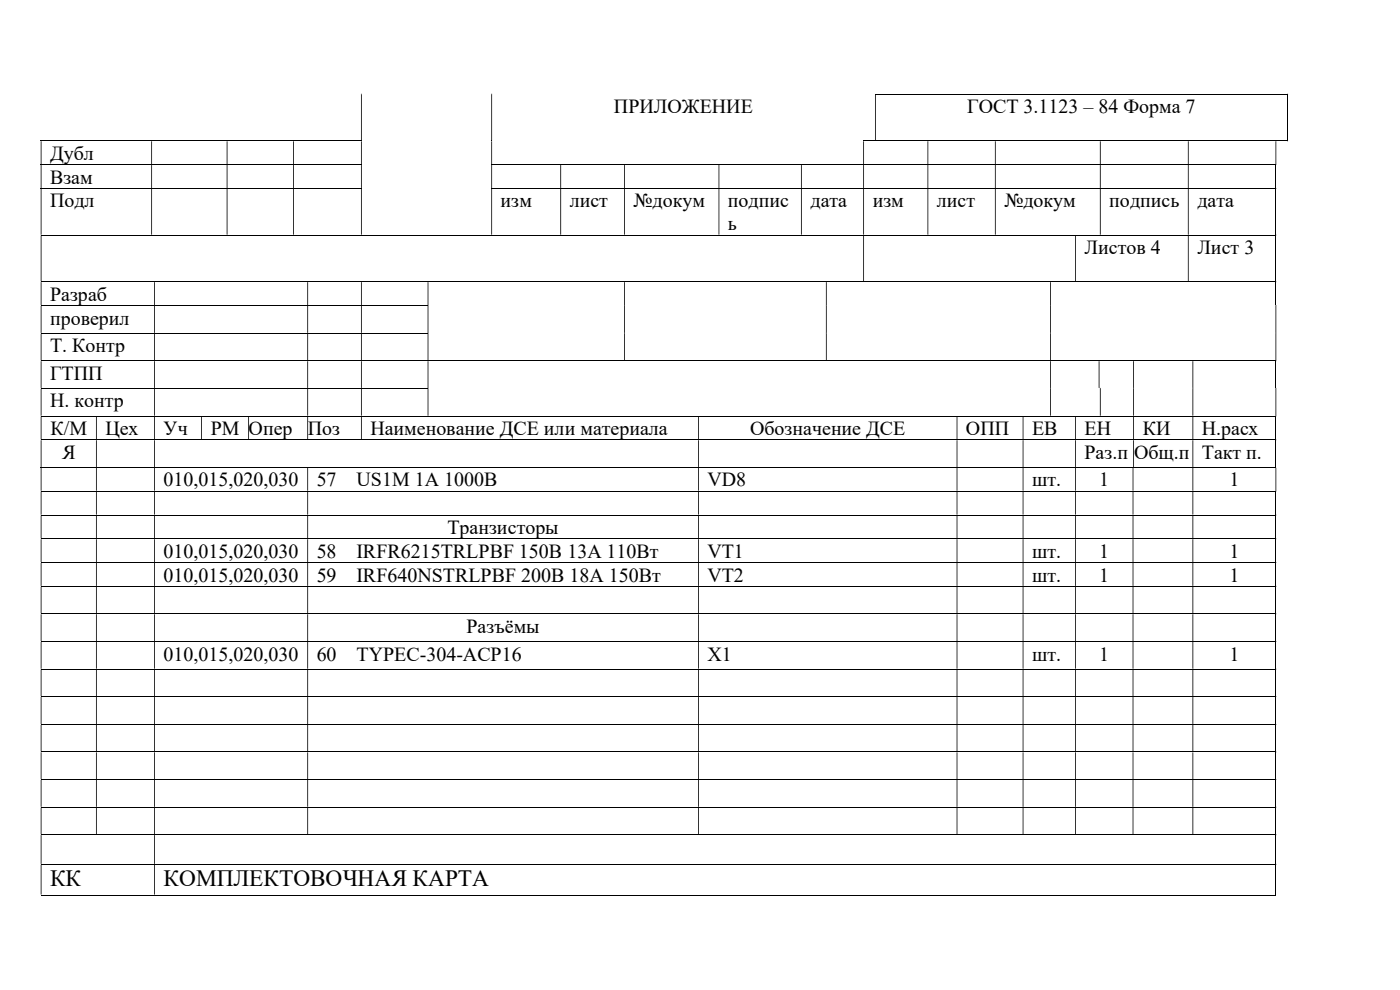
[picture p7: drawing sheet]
<svg xmlns="http://www.w3.org/2000/svg" width="297mm" height="210mm" viewBox="0 0 297 210" stroke-linecap="round" stroke-linejoin="round" font-family="sans-serif">
<defs><g id="words">
<g font-size="5">
<text x="10.6" y="188">КК</text>
<text x="34.7" y="188">КОМПЛЕКТОВОЧНАЯ КАРТА</text>
</g>
<g font-size="4.2">
<text x="130.3" y="24">ПРИЛОЖЕНИЕ</text>
<text x="205.2" y="24">ГОСТ 3.1123 – 84 Форма 7</text>
<text x="10.6" y="33.9">Дубл</text>
<text x="10.6" y="38.9">Взам</text>
<text x="10.6" y="44">Подл</text>
<text x="106.2" y="44">изм</text>
<text x="120.9" y="44">лист</text>
<text x="134.4" y="44">№докум</text>
<text x="154.4" y="44">подпис</text>
<text x="172" y="44">дата</text>
<text x="185.1" y="44">изм</text>
<text x="198.8" y="44">лист</text>
<text x="213.1" y="44">№докум</text>
<text x="235.3" y="44">подпись</text>
<text x="254" y="44">дата</text>
<text x="154.4" y="48.9">ь</text>
<text x="230.1" y="53.9">Листов 4</text>
<text x="254" y="53.9">Лист 3</text>
<text x="10.6" y="63.8">Разраб</text>
<text x="10.6" y="68.9">проверил</text>
<text x="10.6" y="74.7">Т. Контр</text>
<text x="10.6" y="80.6">ГТПП</text>
<text x="10.6" y="86.4">Н. контр</text>
<text x="10.7" y="92.3">К/М</text>
<text x="22.4" y="92.3">Цех</text>
<text x="34.7" y="92.3">Уч</text>
<text x="44.7" y="92.3">РМ</text>
<text x="52.7" y="92.3">Опер</text>
<text x="65.3" y="92.3">Поз</text>
<text x="78.6" y="92.3">Наименование ДСЕ или материала</text>
<text x="159.1" y="92.3">Обозначение ДСЕ</text>
<text x="204.9" y="92.3">ОПП</text>
<text x="218.9" y="92.3">ЕВ</text>
<text x="230.1" y="92.3">ЕН</text>
<text x="242.4" y="92.3">КИ</text>
<text x="255" y="92.3">Н.расх</text>
<text x="13.2" y="97.3">Я</text>
<text x="230.1" y="97.3">Раз.п</text>
<text x="240.6" y="97.3">Общ.п</text>
<text x="255" y="97.3">Такт п.</text>
<text x="34.7" y="103.2">010,015,020,030</text>
<text x="67.2" y="103.2">57</text>
<text x="75.6" y="103.2">US1M 1А 1000В</text>
<text x="150.1" y="103.2">VD8</text>
<text x="218.9" y="103.2">шт.</text>
<text x="233.2" y="103.2">1</text>
<text x="260.8" y="103.2">1</text>
<text x="94.9" y="113.3">Транзисторы</text>
<text x="34.7" y="118.3">010,015,020,030</text>
<text x="67.2" y="118.3">58</text>
<text x="75.6" y="118.3">IRFR6215TRLPBF 150В 13А 110Вт</text>
<text x="150.1" y="118.3">VT1</text>
<text x="218.9" y="118.3">шт.</text>
<text x="233.2" y="118.3">1</text>
<text x="260.8" y="118.3">1</text>
<text x="34.7" y="123.4">010,015,020,030</text>
<text x="67.2" y="123.4">59</text>
<text x="75.6" y="123.4">IRF640NSTRLPBF 200В 18А 150Вт</text>
<text x="150.1" y="123.4">VT2</text>
<text x="218.9" y="123.4">шт.</text>
<text x="233.2" y="123.4">1</text>
<text x="260.8" y="123.4">1</text>
<text x="99" y="134.3">Разъёмы</text>
<text x="34.7" y="140.1">010,015,020,030</text>
<text x="67.2" y="140.1">60</text>
<text x="75.6" y="140.1">TYPEC-304-ACP16</text>
<text x="150.1" y="140.1">X1</text>
<text x="219" y="140.1">шт.</text>
<text x="233.2" y="140.1">1</text>
<text x="260.8" y="140.1">1</text>
</g>
</g></defs>
<g fill="#000">
<path d="M76.6 19.9h.2v.2h-.2zM104.2 19.9h.2v.2h-.2z" fill-rule="evenodd"/>
<path d="M273.1 19.9h.2v.2h-.2zM76.6 20.1h.2v9.7h-.2zM104.2 20.1h.2v9.7h-.2zM185.6 20.1h.2v9.7h-.2z" fill-rule="evenodd"/>
<path d="M270.6 34.8h.2v.2h-.2zM8.6 35h.2v4.9h-.2zM32.1 35h.2v4.9h-.2zM48.1 35h.2v4.9h-.2zM62.2 35h.2v4.9h-.2zM76.6 35h.2v4.9h-.2zM104.2 35h.2v4.9h-.2zM118.9 35h.1v4.9h-.1zM132.4 35h.2v4.9h-.2zM152.4 35h.2v4.9h-.2zM169.9 35h.2v4.9h-.2zM183.1 35h.2v4.9h-.2zM196.8 35h.1v4.9h-.1zM211.1 35h.1v4.9h-.1zM233.3 35h.2v4.9h-.2zM252 35h.2v4.9h-.2z" fill-rule="evenodd"/>
<path d="M270.6 39.9h.2v.1h-.2zM8.6 40h.2v9.8h-.2zM32.1 40h.2v9.8h-.2zM48.1 40h.2v9.8h-.2zM62.2 40h.2v9.8h-.2zM76.6 40h.2v9.8h-.2zM104.2 40h.2v9.8h-.2zM118.9 40h.1v9.8h-.1zM132.4 40h.2v9.8h-.2zM152.4 40h.2v9.8h-.2zM169.9 40h.2v9.8h-.2zM183.1 40h.2v9.8h-.2zM196.8 40h.1v9.8h-.1zM211.1 40h.1v9.8h-.1zM233.3 40h.2v9.8h-.2zM252 40h.2v9.8h-.2z" fill-rule="evenodd"/>
<path d="M273.1 29.8h.2v.2h-.2zM8.6 30h.2v4.8h-.2zM32.1 30h.2v4.8h-.2zM48.1 30h.2v4.8h-.2zM62.2 30h.2v4.8h-.2zM76.6 30h.2v4.8h-.2zM104.2 30h.2v4.8h-.2zM183.1 30h.2v4.8h-.2zM196.8 30h.1v4.8h-.1zM211.1 30h.1v4.8h-.1zM233.3 30h.2v4.8h-.2zM252 30h.2v4.8h-.2zM270.6 30h.2v4.8h-.2z" fill-rule="evenodd"/>
<path d="M270.6 49.8h.2v.2h-.2zM8.6 50h.2v9.7h-.2zM183.1 50h.2v9.7h-.2zM228.1 50h.2v9.7h-.2zM252 50h.2v9.7h-.2z" fill-rule="evenodd"/>
<path d="M270.6 59.7h.2v.2h-.2zM8.6 59.9h.2v4.8h-.2zM32.7 59.9h.2v4.8h-.2zM65.2 59.9h.2v4.8h-.2zM76.6 59.9h.2v4.8h-.2zM90.7 59.9h.2v4.8h-.2zM132.4 59.9h.2v4.8h-.2zM175.2 59.9h.2v4.8h-.2zM222.8 59.9h.1v4.8h-.1z" fill-rule="evenodd"/>
<path d="M90.7 64.7h.2v.2h-.2zM132.4 64.7h.2v.2h-.2zM175.2 64.7h.2v.2h-.2zM222.8 64.7h.1v.2h-.1zM270.6 64.7h.2v.2h-.2zM8.6 64.9h.2v5.7h-.2zM32.7 64.9h.2v5.7h-.2zM65.2 64.9h.2v5.7h-.2zM76.6 64.9h.2v5.7h-.2z" fill-rule="evenodd"/>
<path d="M90.7 64.9h.2v5.7h-.2zM132.4 64.9h.2v5.7h-.2zM175.2 64.9h.2v5.7h-.2zM222.8 64.9h.1v5.7h-.1zM270.6 64.9h.2v5.7h-.2z" fill-rule="evenodd"/>
<path d="M90.7 70.6h.2v.2h-.2zM132.4 70.6h.2v.2h-.2zM175.2 70.6h.2v.2h-.2zM222.8 70.6h.1v.2h-.1zM270.6 70.6h.2v.2h-.2zM8.6 70.8h.2v5.7h-.2zM32.7 70.8h.2v5.7h-.2zM65.2 70.8h.2v5.7h-.2zM76.6 70.8h.2v5.7h-.2z" fill-rule="evenodd"/>
<path d="M90.7 70.8h.2v5.7h-.2zM132.4 70.8h.2v5.7h-.2zM175.2 70.8h.2v5.7h-.2zM222.8 70.8h.1v5.7h-.1zM270.6 70.8h.2v5.7h-.2z" fill-rule="evenodd"/>
<path d="M270.6 76.5h.2v.1h-.2zM8.6 76.6h.2v5.7h-.2zM32.7 76.6h.2v5.7h-.2zM65.2 76.6h.2v5.7h-.2zM76.6 76.6h.2v5.7h-.2zM90.7 76.6h.2v5.7h-.2zM222.8 76.6h.1v5.7h-.1zM233.1 76.6h.2v5.7h-.2zM240.4 76.6h.2v5.7h-.2zM253 76.6h.2v5.7h-.2z" fill-rule="evenodd"/>
<path d="M8.6 99.2h.2v4.9h-.2zM20.4 99.2h.1v4.9h-.1zM32.7 99.2h.2v4.9h-.2zM65.2 99.2h.2v4.9h-.2zM148.1 99.2h.2v4.9h-.2zM202.9 99.2h.2v4.9h-.2zM217 99.2h.1v4.9h-.1zM228.1 99.2h.2v4.9h-.2zM240.3 99.2h.2v4.9h-.2zM253 99.2h.2v4.9h-.2zM270.6 99.2h.2v4.9h-.2z" fill-rule="evenodd"/>
<path d="M90.7 82.3h.2v.2h-.2zM222.8 82.3h.1v.2h-.1zM233.3 82.3h.2v.2h-.2zM240.4 82.3h.2v.2h-.2zM253 82.3h.2v.2h-.2zM270.6 82.3h.2v.2h-.2zM8.6 82.5h.2v5.7h-.2zM32.7 82.5h.2v5.7h-.2zM65.2 82.5h.2v5.7h-.2zM76.6 82.5h.2v5.7h-.2z" fill-rule="evenodd"/>
<path d="M90.7 82.5h.2v5.7h-.2zM222.8 82.5h.1v5.7h-.1zM233.3 82.5h.2v5.7h-.2zM240.4 82.5h.2v5.7h-.2zM253 82.5h.2v5.7h-.2zM270.6 82.5h.2v5.7h-.2z" fill-rule="evenodd"/>
<path d="M270.6 88.2h.2v.1h-.2zM8.6 88.3h.2v4.9h-.2zM20.4 88.3h.1v4.9h-.1zM32.7 88.3h.2v4.9h-.2zM42.7 88.3h.1v4.9h-.1zM52.7 88.3h.1v4.9h-.1zM65.2 88.3h.2v4.9h-.2zM76.6 88.3h.2v4.9h-.2zM148.1 88.3h.2v4.9h-.2zM202.9 88.3h.2v4.9h-.2zM217 88.3h.1v4.9h-.1zM228.1 88.3h.2v4.9h-.2zM240.4 88.3h.2v4.9h-.2zM253 88.3h.2v4.9h-.2z" fill-rule="evenodd"/>
<path d="M270.6 93.2h.2v.2h-.2zM8.6 93.4h.2v5.7h-.2zM20.4 93.4h.1v5.7h-.1zM32.7 93.4h.2v5.7h-.2zM148.1 93.4h.2v5.7h-.2zM202.9 93.4h.2v5.7h-.2zM217 93.4h.1v5.7h-.1zM228.1 93.4h.2v5.7h-.2zM240.4 93.4h.2v5.7h-.2zM253 93.4h.2v5.7h-.2z" fill-rule="evenodd"/>
<path d="M270.6 104.1h.2v.2h-.2zM8.6 104.3h.2v4.9h-.2zM20.4 104.3h.1v4.9h-.1zM32.7 104.3h.2v4.9h-.2zM65.2 104.3h.2v4.9h-.2zM148.1 104.3h.2v4.9h-.2zM202.9 104.3h.2v4.9h-.2zM217 104.3h.1v4.9h-.1zM228.1 104.3h.2v4.9h-.2zM240.3 104.3h.2v4.9h-.2zM253 104.3h.2v4.9h-.2z" fill-rule="evenodd"/>
<path d="M270.6 109.2h.2v.1h-.2zM8.6 109.3h.2v4.9h-.2zM20.4 109.3h.1v4.9h-.1zM32.7 109.3h.2v4.9h-.2zM65.2 109.3h.2v4.9h-.2zM148.1 109.3h.2v4.9h-.2zM202.9 109.3h.2v4.9h-.2zM217 109.3h.1v4.9h-.1zM228.1 109.3h.2v4.9h-.2zM240.3 109.3h.2v4.9h-.2zM253 109.3h.2v4.9h-.2z" fill-rule="evenodd"/>
<path d="M270.6 114.2h.2v.2h-.2zM8.6 114.4h.2v4.9h-.2zM20.4 114.4h.1v4.9h-.1zM32.7 114.4h.2v4.9h-.2zM65.2 114.4h.2v4.9h-.2zM148.1 114.4h.2v4.9h-.2zM202.9 114.4h.2v4.9h-.2zM217 114.4h.1v4.9h-.1zM228.1 114.4h.2v4.9h-.2zM240.3 114.4h.2v4.9h-.2zM253 114.4h.2v4.9h-.2z" fill-rule="evenodd"/>
<path d="M270.6 119.3h.2v.1h-.2zM8.6 119.4h.2v4.9h-.2zM20.4 119.4h.1v4.9h-.1zM32.7 119.4h.2v4.9h-.2zM65.2 119.4h.2v4.9h-.2zM148.1 119.4h.2v4.9h-.2zM202.9 119.4h.2v4.9h-.2zM217 119.4h.1v4.9h-.1zM228.1 119.4h.2v4.9h-.2zM240.3 119.4h.2v4.9h-.2zM253 119.4h.2v4.9h-.2z" fill-rule="evenodd"/>
<path d="M270.6 124.3h.2v.2h-.2zM8.6 124.5h.2v5.6h-.2zM20.4 124.5h.1v5.6h-.1zM32.7 124.5h.2v5.6h-.2zM65.2 124.5h.2v5.6h-.2zM148.1 124.5h.2v5.6h-.2zM202.9 124.5h.2v5.6h-.2zM217 124.5h.1v5.6h-.1zM228.1 124.5h.2v5.6h-.2zM240.3 124.5h.2v5.6h-.2zM253 124.5h.2v5.6h-.2z" fill-rule="evenodd"/>
<path d="M270.6 130.1h.2v.2h-.2zM8.6 130.3h.2v5.7h-.2zM20.4 130.3h.1v5.7h-.1zM32.7 130.3h.2v5.7h-.2zM65.2 130.3h.2v5.7h-.2zM148.1 130.3h.2v5.7h-.2zM202.9 130.3h.2v5.7h-.2zM217 130.3h.1v5.7h-.1zM228.1 130.3h.2v5.7h-.2zM240.3 130.3h.2v5.7h-.2zM253 130.3h.2v5.7h-.2z" fill-rule="evenodd"/>
<path d="M270.6 136h.2v.2h-.2zM8.6 136.2h.2v5.7h-.2zM20.4 136.2h.1v5.7h-.1zM32.7 136.2h.2v5.7h-.2zM65.2 136.2h.2v5.7h-.2zM148.1 136.2h.2v5.7h-.2zM202.9 136.2h.2v5.7h-.2zM217 136.2h.1v5.7h-.1zM228.1 136.2h.2v5.7h-.2zM240.3 136.2h.2v5.7h-.2zM253 136.2h.2v5.7h-.2z" fill-rule="evenodd"/>
<path d="M270.6 141.9h.2v.1h-.2zM8.6 142h.2v5.7h-.2zM20.4 142h.1v5.7h-.1zM32.7 142h.2v5.7h-.2zM65.2 142h.2v5.7h-.2zM148.1 142h.2v5.7h-.2zM202.9 142h.2v5.7h-.2zM217 142h.1v5.7h-.1zM228.1 142h.2v5.7h-.2zM240.3 142h.2v5.7h-.2zM253 142h.2v5.7h-.2z" fill-rule="evenodd"/>
<path d="M270.6 147.7h.2v.2h-.2zM8.6 147.9h.2v5.7h-.2zM20.4 147.9h.1v5.7h-.1zM32.7 147.9h.2v5.7h-.2zM65.2 147.9h.2v5.7h-.2zM148.1 147.9h.2v5.7h-.2zM202.9 147.9h.2v5.7h-.2zM217 147.9h.1v5.7h-.1zM228.1 147.9h.2v5.7h-.2zM240.3 147.9h.2v5.7h-.2zM253 147.9h.2v5.7h-.2z" fill-rule="evenodd"/>
<path d="M270.6 153.6h.2v.2h-.2zM8.6 153.8h.2v5.6h-.2zM20.4 153.8h.1v5.6h-.1zM32.7 153.8h.2v5.6h-.2zM65.2 153.8h.2v5.6h-.2zM148.1 153.8h.2v5.6h-.2zM202.9 153.8h.2v5.6h-.2zM217 153.8h.1v5.6h-.1zM228.1 153.8h.2v5.6h-.2zM240.3 153.8h.2v5.6h-.2zM253 153.8h.2v5.6h-.2z" fill-rule="evenodd"/>
<path d="M270.6 159.4h.2v.2h-.2zM8.6 159.6h.2v5.7h-.2zM20.4 159.6h.1v5.7h-.1zM32.7 159.6h.2v5.7h-.2zM65.2 159.6h.2v5.7h-.2zM148.1 159.6h.2v5.7h-.2zM202.9 159.6h.2v5.7h-.2zM217 159.6h.1v5.7h-.1zM228.1 159.6h.2v5.7h-.2zM240.3 159.6h.2v5.7h-.2zM253 159.6h.2v5.7h-.2z" fill-rule="evenodd"/>
<path d="M270.6 165.3h.2v.1h-.2zM8.6 165.4h.2v5.8h-.2zM20.4 165.4h.1v5.8h-.1zM32.7 165.4h.2v5.8h-.2zM65.2 165.4h.2v5.8h-.2zM148.1 165.4h.2v5.8h-.2zM202.9 165.4h.2v5.8h-.2zM217 165.4h.1v5.8h-.1zM228.1 165.4h.2v5.8h-.2zM240.3 165.4h.2v5.8h-.2zM253 165.4h.2v5.8h-.2z" fill-rule="evenodd"/>
<path d="M270.6 171.2h.2v.1h-.2zM8.6 171.3h.2v5.7h-.2zM20.4 171.3h.1v5.7h-.1zM32.7 171.3h.2v5.7h-.2zM65.2 171.3h.2v5.7h-.2zM148.1 171.3h.2v5.7h-.2zM202.9 171.3h.2v5.7h-.2zM217 171.3h.1v5.7h-.1zM228.1 171.3h.2v5.7h-.2zM240.3 171.3h.2v5.7h-.2zM253 171.3h.2v5.7h-.2z" fill-rule="evenodd"/>
<path d="M270.6 177h.2v.2h-.2zM8.6 177.2h.2v6.1h-.2zM32.7 177.2h.2v6.1h-.2z" fill-rule="evenodd"/>
<path d="M270.6 183.3h.2v.1h-.2zM8.6 183.4h.2v6.4h-.2zM32.7 183.4h.2v6.4h-.2z" fill-rule="evenodd"/>
</g>
<g fill="none" stroke="#000" stroke-width=".21">
<path d="M185.6 20h87.5M8.6 29.9h68.2M8.6 34.9h68M8.6 40h68M104.2 34.9h166.4M104.2 40h166.4M183.1 29.9h90.2M270.7 35v4.9M273.2 20.1v9.7M8.6 49.9h262M8.6 59.8h262M270.7 40v9.8"/>
<path d="M270.7 50v9.7M270.7 59.9v4.8M8.6 64.8h82.1M8.6 70.7h82.1M8.6 76.5h262M270.7 76.6v5.7M8.6 82.4h82.1M8.6 88.3h262M8.6 93.3h262M8.6 99.1h262.2M270.7 88.3v4.9M270.7 93.4v5.7"/>
<path d="M8.6 104.2h262M8.6 109.3h262M8.6 114.3h262M8.6 119.3h262M270.7 104.3v4.9M270.7 109.3v4.9M270.7 114.4v4.9M270.7 119.4v4.9M8.6 124.4h262M8.6 130.2h262M8.6 136.1h262M270.7 124.5v5.6"/>
<path d="M270.7 130.3v5.7M270.7 136.2v5.7M8.6 141.9h262M8.6 147.8h262M8.6 153.7h262M8.6 159.5h262M270.7 142v5.7M270.7 147.9v5.7M270.7 153.8v5.6M270.7 159.6v5.7M8.6 165.4h262M8.6 171.2h262"/>
<path d="M8.6 177.1h262M270.7 165.4v5.8M270.7 171.3v5.7M270.7 177.2v6.1M8.6 183.3h262M8.6 189.9h262M270.7 183.4v6.4"/>
</g>
<path d="M76.6 34.8h.2v.2h-.2zM76.6 39.9h.2v.1h-.2zM104.2 29.8h.2v.2h-.2zM270.6 189.8h.2v.1h-.2z" fill="#000"/>
<use href="#words"/>
</svg>
